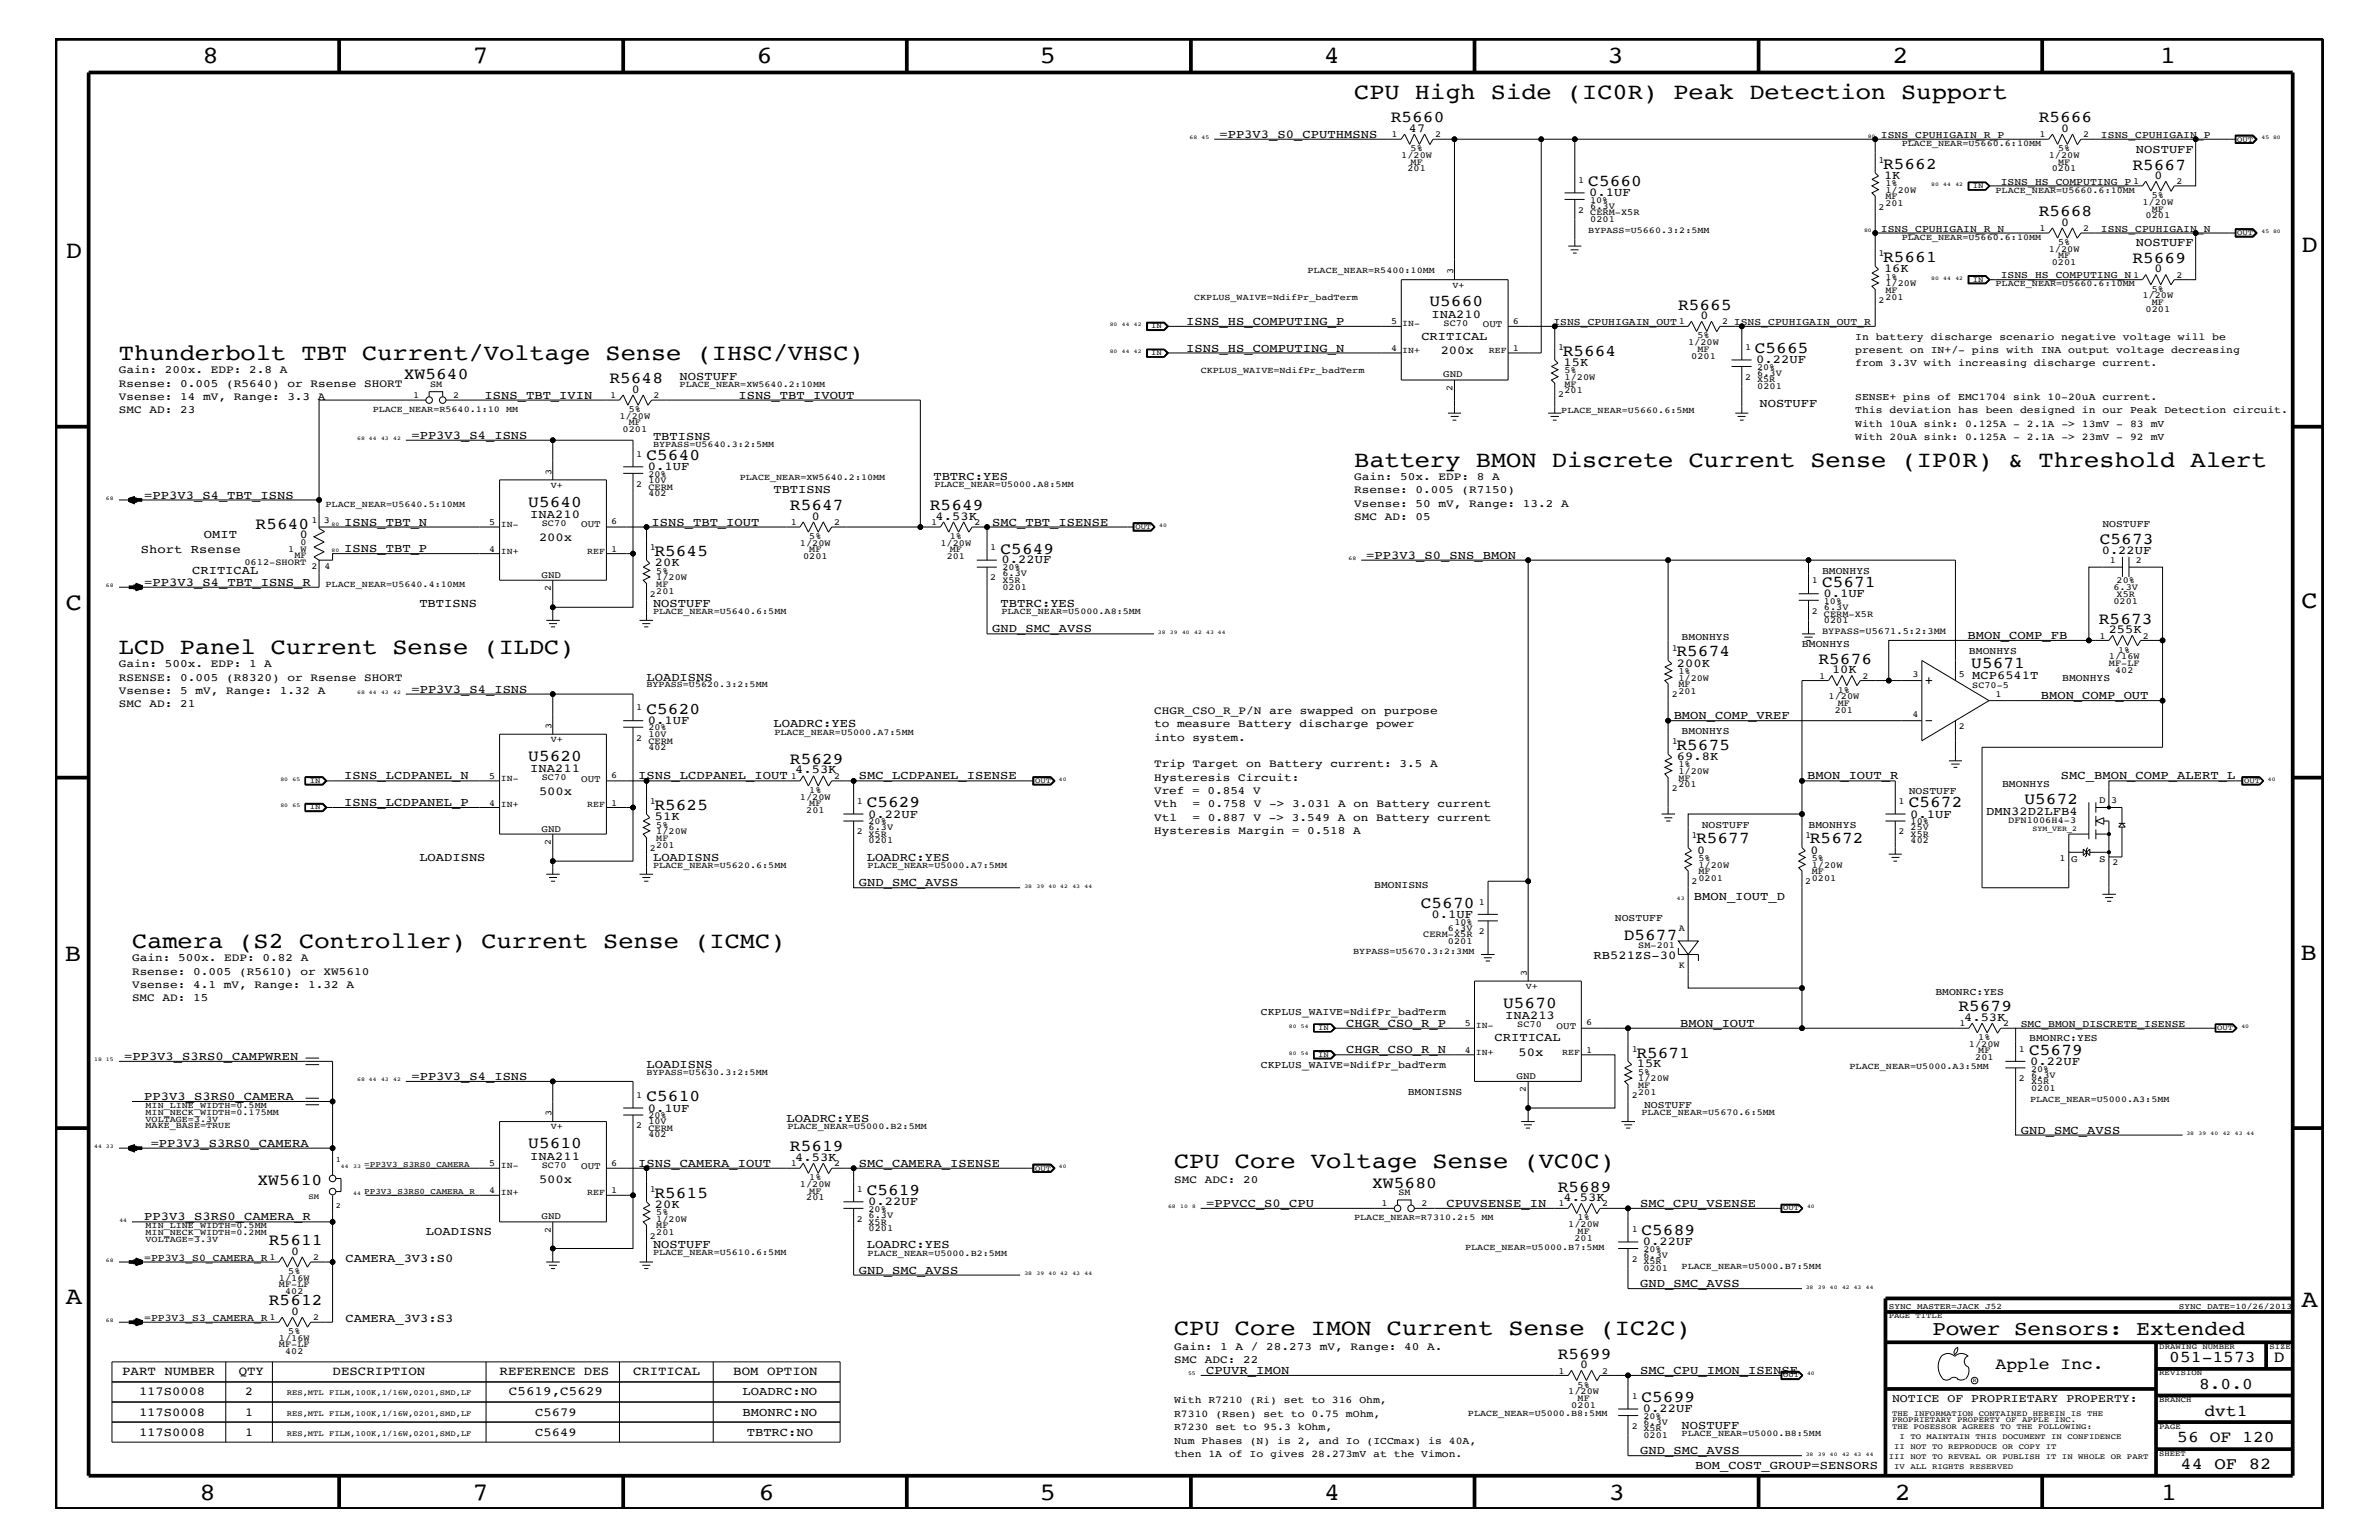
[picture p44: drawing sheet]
<svg xmlns="http://www.w3.org/2000/svg" width="432mm" height="279mm" viewBox="0 0 432 279" stroke-linecap="round" stroke-linejoin="round" font-family="sans-serif">
<defs><g id="words">
<g font-size="4.5">
<text x="36.7" y="11.5">8</text>
<text x="85.8" y="11.5">7</text>
<text x="137.3" y="11.5">6</text>
<text x="188.7" y="11.5">5</text>
<text x="240.3" y="11.5">4</text>
<text x="291.8" y="11.5">3</text>
<text x="343.5" y="11.5">2</text>
<text x="392" y="11.5">1</text>
<text x="11.9" y="46.8">D</text>
<text x="417.7" y="45.7">D</text>
<text x="11.9" y="110.6">C</text>
<text x="417.7" y="110.3">C</text>
<text x="11.8" y="174.3">B</text>
<text x="417.6" y="174.2">B</text>
<text x="11.9" y="236.7">A</text>
<text x="417.7" y="237.1">A</text>
<text x="36.2" y="272.1">8</text>
<text x="85.8" y="272.1">7</text>
<text x="137.7" y="272.1">6</text>
<text x="188.7" y="272.1">5</text>
<text x="240.4" y="272.1">4</text>
<text x="292" y="272.1">3</text>
<text x="343.9" y="272.1">2</text>
<text x="392.2" y="272.1">1</text>
</g>
<g font-size="4.1">
<text x="245.8" y="18">CPU High Side (IC0R) Peak Detection Support</text>
<text x="21.6" y="65.3">Thunderbolt TBT Current/Voltage Sense (IHSC/VHSC)</text>
<text x="245.8" y="84.7">Battery BMON Discrete Current Sense (IP0R) &amp; Threshold Alert</text>
<text x="21.6" y="118.6">LCD Panel Current Sense (ILDC)</text>
<text x="24" y="172">Camera (S2 Controller) Current Sense (ICMC)</text>
<text x="213.1" y="211.9">CPU Core Voltage Sense (VC0C)</text>
<text x="213.1" y="242.3">CPU Core IMON Current Sense (IC2C)</text>
</g>
<text font-size="3.7" x="350.7" y="242.3">Power Sensors: Extended</text>
<g font-size="3">
<text x="252.4" y="22.2">R5660</text>
<text x="370" y="22.2">R5666</text>
<text x="288.3" y="33.7">C5660</text>
<text x="341.8" y="30.6">R5662</text>
<text x="387.1" y="30.8">R5667</text>
<text x="370" y="39.2">R5668</text>
<text x="341.8" y="47.6">R5661</text>
<text x="387.1" y="47.7">R5669</text>
<text x="259.5" y="55.6">U5660</text>
<text x="304.6" y="56.2">R5665</text>
<text x="283.6" y="64.5">R5664</text>
<text x="318.5" y="64">C5665</text>
<text x="73.3" y="68.8">XW5640</text>
<text x="110.6" y="69.5">R5648</text>
<text x="117.3" y="83.5">C5640</text>
<text x="46.4" y="96">R5640</text>
<text x="95.9" y="92">U5640</text>
<text x="143.4" y="92.6">R5647</text>
<text x="168.8" y="92.6">R5649</text>
<text x="118.8" y="101">R5645</text>
<text x="181.6" y="100.4">C5649</text>
<text x="381.1" y="98.7">C5673</text>
<text x="330.7" y="106.5">C5671</text>
<text x="381" y="113.1">R5673</text>
<text x="304.3" y="119.1">R5674</text>
<text x="330.1" y="120.4">R5676</text>
<text x="357.8" y="121.3">U5671</text>
<text x="117.3" y="129.6">C5620</text>
<text x="304.3" y="136.1">R5675</text>
<text x="95.9" y="138">U5620</text>
<text x="143.4" y="138.6">R5629</text>
<text x="118.8" y="147">R5625</text>
<text x="157.3" y="146.5">C5629</text>
<text x="346.5" y="146.5">C5672</text>
<text x="367.5" y="145.9">U5672</text>
<text x="307.8" y="153">R5677</text>
<text x="328.5" y="153">R5672</text>
<text x="257.9" y="164.7">C5670</text>
<text x="294.7" y="170.6">D5677</text>
<text x="272.8" y="182.9">U5670</text>
<text x="355.5" y="183.5">R5679</text>
<text x="297" y="191.9">R5671</text>
<text x="368.3" y="191.4">C5679</text>
<text x="117.3" y="199.8">C5610</text>
<text x="95.9" y="208.3">U5610</text>
<text x="143.4" y="208.9">R5619</text>
<text x="46.7" y="215.1">XW5610</text>
<text x="249" y="215.5">XW5680</text>
<text x="118.8" y="217.3">R5615</text>
<text x="157.3" y="216.9">C5619</text>
<text x="282.7" y="216.2">R5689</text>
<text x="48.8" y="225.9">R5611</text>
<text x="297.9" y="224.1">C5689</text>
<text x="48.8" y="236.8">R5612</text>
<text x="282.7" y="246.5">R5699</text>
<text x="362.2" y="248.4">Apple Inc.</text>
<text x="393.7" y="247.1">051-1573</text>
<text x="399.2" y="252">8.0.0</text>
<text x="412.7" y="247.1">D</text>
<text x="297.9" y="254.4">C5699</text>
<text x="400.1" y="256.8">dvt1</text>
<text x="395.2" y="261.6">56 OF 120</text>
<text x="395.8" y="266.6">44 OF 82</text>
</g>
<g font-size="2.3">
<text x="22.2" y="249.5">PART NUMBER</text>
<text x="43.3" y="249.5">QTY</text>
<text x="60.4" y="249.5">DESCRIPTION</text>
<text x="90.7" y="249.5">REFERENCE DES</text>
<text x="114.9" y="249.5">CRITICAL</text>
<text x="133.1" y="249.5">BOM OPTION</text>
<text x="92.4" y="253.2">C5619,C5629</text>
</g>
<g font-size="2.2">
<text x="255.7" y="24">47</text>
<text x="374.1" y="24">0</text>
<text x="221.3" y="25">=PP3V3_S0_CPUTHMSNS</text>
<text x="387.7" y="27.7">NOSTUFF</text>
<text x="288.5" y="35.6">0.1UF</text>
<text x="342" y="32.5">1K</text>
<text x="391" y="32.5">0</text>
<text x="374.1" y="40.9">0</text>
<text x="387.7" y="44.6">NOSTUFF</text>
<text x="342" y="49.4">16K</text>
<text x="391" y="49.4">0</text>
<text x="215.3" y="59">ISNS_HS_COMPUTING_P</text>
<text x="259.8" y="57.7">INA210</text>
<text x="308.7" y="57.9">0</text>
<text x="215.3" y="63.9">ISNS_HS_COMPUTING_N</text>
<text x="258" y="61.7">CRITICAL</text>
<text x="261.5" y="64.3">200x</text>
<text x="318.8" y="65.9">0.22UF</text>
<text x="114.7" y="71.2">0</text>
<text x="123.4" y="68.9">NOSTUFF</text>
<text x="283.8" y="66.4">15K</text>
<text x="88" y="72.3">ISNS_TBT_IVIN</text>
<text x="134" y="72.3">ISNS_TBT_IVOUT</text>
<text x="319.4" y="73.8">NOSTUFF</text>
<text x="74.7" y="79.6">=PP3V3_S4_ISNS</text>
<text x="118.5" y="79.9">TBTISNS</text>
<text x="117.6" y="85.3">0.1UF</text>
<text x="140.4" y="89.5">TBTISNS</text>
<text x="169.4" y="87.1">TBTRC:YES</text>
<text x="26.2" y="90.5">=PP3V3_S4_TBT_ISNS</text>
<text x="62.5" y="95.4">ISNS_TBT_N</text>
<text x="96.2" y="94">INA210</text>
<text x="118.3" y="95.4">ISNS_TBT_IOUT</text>
<text x="147.4" y="94.3">0</text>
<text x="169.8" y="94.3">4.53K</text>
<text x="180.1" y="95.4">SMC_TBT_ISENSE</text>
<text x="25.6" y="100.4">Short Rsense</text>
<text x="37" y="97.6">OMIT</text>
<text x="54.4" y="97.6">0</text>
<text x="62.5" y="100.2">ISNS_TBT_P</text>
<text x="97.8" y="98.2">200x</text>
<text x="248" y="101.4">=PP3V3_S0_SNS_BMON</text>
<text x="381.5" y="100.4">0.22UF</text>
<text x="26.2" y="106.3">=PP3V3_S4_TBT_ISNS_R</text>
<text x="34.9" y="104.1">CRITICAL</text>
<text x="118.9" y="102.7">20K</text>
<text x="181.8" y="102.2">0.22UF</text>
<text x="76.1" y="110.2">TBTISNS</text>
<text x="118.5" y="110.2">NOSTUFF</text>
<text x="181.6" y="110.2">TBTRC:YES</text>
<text x="331" y="108.3">0.1UF</text>
<text x="180.1" y="114.8">GND_SMC_AVSS</text>
<text x="357.1" y="115.9">BMON_COMP_FB</text>
<text x="382.7" y="114.8">255K</text>
<text x="74.7" y="125.7">=PP3V3_S4_ISNS</text>
<text x="117.3" y="123.5">LOADISNS</text>
<text x="304.4" y="120.9">200K</text>
<text x="332.5" y="122.1">10K</text>
<text x="358" y="123.1">MCP6541T</text>
<text x="117.6" y="131.3">0.1UF</text>
<text x="140.4" y="131.9">LOADRC:YES</text>
<text x="303.8" y="130.5">BMON_COMP_VREF</text>
<text x="370.4" y="126.9">BMON_COMP_OUT</text>
<text x="304.4" y="137.9">69.8K</text>
<text x="62.5" y="141.4">ISNS_LCDPANEL_N</text>
<text x="96.2" y="140.1">INA211</text>
<text x="115.8" y="141.4">ISNS_LCDPANEL_IOUT</text>
<text x="144.3" y="140.3">4.53K</text>
<text x="155.9" y="141.4">SMC_LCDPANEL_ISENSE</text>
<text x="328" y="141.4">BMON_IOUT_R</text>
<text x="374.1" y="141.4">SMC_BMON_COMP_ALERT_L</text>
<text x="62.5" y="146.2">ISNS_LCDPANEL_P</text>
<text x="97.8" y="144.3">500x</text>
<text x="118.9" y="148.8">51K</text>
<text x="157.6" y="148.4">0.22UF</text>
<text x="346.7" y="148.4">0.1UF</text>
<text x="360.5" y="147.9">DMN32D2LFB4</text>
<text x="308" y="154.9">0</text>
<text x="328.6" y="154.9">0</text>
<text x="76.1" y="156.2">LOADISNS</text>
<text x="118.5" y="156.2">LOADISNS</text>
<text x="155.9" y="160.8">GND_SMC_AVSS</text>
<text x="157.3" y="156.2">LOADRC:YES</text>
<text x="259.8" y="166.5">0.1UF</text>
<text x="307.4" y="163.3">BMON_IOUT_D</text>
<text x="289.2" y="173.9">RB521ZS-30</text>
<text x="273.2" y="184.9">INA213</text>
<text x="356.5" y="185.2">4.53K</text>
<text x="244.3" y="191.1">CHGR_CSO_R_N</text>
<text x="244.3" y="186.3">CHGR_CSO_R_P</text>
<text x="271.3" y="188.9">CRITICAL</text>
<text x="275.6" y="191.6">50x</text>
<text x="305" y="186.3">BMON_IOUT</text>
<text x="22.5" y="192.3">=PP3V3_S3RS0_CAMPWREN</text>
<text x="74.7" y="195.9">=PP3V3_S4_ISNS</text>
<text x="117.3" y="193.7">LOADISNS</text>
<text x="297.1" y="193.7">15K</text>
<text x="368.5" y="193.2">0.22UF</text>
<text x="26.2" y="199.6">PP3V3_S3RS0_CAMERA</text>
<text x="117.6" y="201.7">0.1UF</text>
<text x="142.7" y="203.5">LOADRC:YES</text>
<text x="27.3" y="208.1">=PP3V3_S3RS0_CAMERA</text>
<text x="366.8" y="205.7">GND_SMC_AVSS</text>
<text x="96.2" y="210.4">INA211</text>
<text x="97.8" y="214.7">500x</text>
<text x="115.8" y="211.7">ISNS_CAMERA_IOUT</text>
<text x="144.3" y="210.7">4.53K</text>
<text x="155.9" y="211.7">SMC_CAMERA_ISENSE</text>
<text x="26.2" y="221.4">PP3V3_S3RS0_CAMERA_R</text>
<text x="118.9" y="219.1">20K</text>
<text x="157.6" y="218.6">0.22UF</text>
<text x="218.9" y="219">=PPVCC_S0_CPU</text>
<text x="262.6" y="219">CPUVSENSE_IN</text>
<text x="283.8" y="217.9">4.53K</text>
<text x="297.7" y="219">SMC_CPU_VSENSE</text>
<text x="52.9" y="227.6">0</text>
<text x="77.3" y="224.1">LOADISNS</text>
<text x="118.5" y="226.5">NOSTUFF</text>
<text x="157.3" y="226.5">LOADRC:YES</text>
<text x="298.2" y="225.9">0.22UF</text>
<text x="62.7" y="229">CAMERA_3V3:S0</text>
<text x="155.9" y="231.1">GND_SMC_AVSS</text>
<text x="297.7" y="233.5">GND_SMC_AVSS</text>
<text x="52.9" y="238.5">0</text>
<text x="62.7" y="239.9">CAMERA_3V3:S3</text>
<text x="218.9" y="249.3">CPUVR_IMON</text>
<text x="286.8" y="248.2">0</text>
<text x="297.7" y="249.3">SMC_CPU_IMON_ISENSE</text>
<text x="25.2" y="256.8">117S0008</text>
<text x="25.2" y="253.2">117S0008</text>
<text x="44.5" y="256.8">1</text>
<text x="44.5" y="253.2">2</text>
<text x="97.2" y="256.8">C5679</text>
<text x="134.8" y="256.8">BMONRC:NO</text>
<text x="134.8" y="253.2">LOADRC:NO</text>
<text x="298.2" y="256.2">0.22UF</text>
<text x="25.2" y="260.5">117S0008</text>
<text x="44.5" y="260.5">1</text>
<text x="97.2" y="260.5">C5649</text>
<text x="135.6" y="260.5">TBTRC:NO</text>
<text x="297.7" y="263.8">GND_SMC_AVSS</text>
<text x="305.2" y="259.3">NOSTUFF</text>
<text x="307.7" y="266.6">BOM_COST_GROUP=SENSORS</text>
</g>
<text font-size="2.1" x="343.4" y="254.4">NOTICE OF PROPRIETARY PROPERTY:</text>
<g font-size="2">
<text x="21.6" y="67.7">Gain: 200x. EDP: 2.8 A</text>
<text x="21.6" y="70.1">Rsense: 0.005 (R5640) or Rsense SHORT</text>
<text x="21.6" y="72.6">Vsense: 14 mV, Range: 3.3 A</text>
<text x="21.6" y="75">SMC AD: 23</text>
<text x="245.8" y="87.1">Gain: 50x. EDP: 8 A</text>
<text x="245.8" y="89.5">Rsense: 0.005 (R7150)</text>
<text x="245.8" y="92">Vsense: 50 mV, Range: 13.2 A</text>
<text x="245.8" y="94.3">SMC AD: 05</text>
<text x="21.6" y="125.9">Vsense: 5 mV, Range: 1.32 A</text>
<text x="21.6" y="123.5">RSENSE: 0.005 (R8320) or Rsense SHORT</text>
<text x="21.6" y="121">Gain: 500x. EDP: 1 A</text>
<text x="21.6" y="128.3">SMC AD: 21</text>
<text x="209.5" y="129.6">CHGR_CSO_R_P/N are swapped on purpose</text>
<text x="209.5" y="131.9">to measure Battery discharge power</text>
<text x="209.5" y="134.4">into system.</text>
<text x="209.5" y="141.7">Hysteresis Circuit:</text>
<text x="209.5" y="139.2">Trip Target on Battery current: 3.5 A</text>
<text x="209.5" y="144">Vref = 0.854 V</text>
<text x="209.5" y="149">Vtl</text>
<text x="209.5" y="146.5">Vth</text>
<text x="216.4" y="149">= 0.887 V -&gt; 3.549 A on Battery current</text>
<text x="216.4" y="146.5">= 0.758 V -&gt; 3.031 A on Battery current</text>
<text x="209.5" y="151.3">Hysteresis Margin = 0.518 A</text>
<text x="24" y="174.4">Gain: 500x. EDP: 0.82 A</text>
<text x="24" y="176.8">Rsense: 0.005 (R5610) or XW5610</text>
<text x="24" y="179.3">Vsense: 4.1 mV, Range: 1.32 A</text>
<text x="24" y="181.6">SMC AD: 15</text>
<text x="213.1" y="214.7">SMC ADC: 20</text>
<text x="213.1" y="245">Gain: 1 A / 28.273 mV, Range: 40 A.</text>
<text x="213.1" y="247.3">SMC ADC: 22</text>
</g>
<g font-size="1.9">
<text x="341.4" y="25">ISNS_CPUHIGAIN_R_P</text>
<text x="381.3" y="25">ISNS_CPUHIGAIN_P</text>
<text x="363.1" y="33.6">ISNS_HS_COMPUTING_P 1</text>
<text x="341.4" y="42">ISNS_CPUHIGAIN_R_N</text>
<text x="381.3" y="42">ISNS_CPUHIGAIN_N</text>
<text x="363.1" y="50.5">ISNS_HS_COMPUTING_N 1</text>
<text x="281.9" y="59">ISNS_CPUHIGAIN_OUT 1</text>
<text x="336.7" y="64">present on IN+/- pins with INA output voltage decreasing</text>
<text x="336.7" y="61.7">In battery discharge scenario negative voltage will be</text>
<text x="336.7" y="66.5">from 3.3V with increasing discharge current.</text>
<text x="336.7" y="77.4">With 10uA sink: 0.125A - 2.1A -&gt; 13mV - 83 mV</text>
<text x="336.7" y="75">This deviation has been designed in our Peak Detection circuit.</text>
<text x="336.7" y="72.6">SENSE+ pins of EMC1704 sink 10-20uA current.</text>
<text x="336.7" y="79.9">With 20uA sink: 0.125A - 2.1A -&gt; 23mV - 92 mV</text>
<text x="381.6" y="95.6">NOSTUFF</text>
<text x="330.7" y="104.1">BMONHYS</text>
<text x="305.2" y="116.2">BMONHYS</text>
<text x="327.1" y="117.4">BMONHYS</text>
<text x="357.4" y="118.6">BMONHYS</text>
<text x="374.3" y="123.5">BMONHYS</text>
<text x="305.2" y="133.2">BMONHYS</text>
<text x="363.4" y="142.9">BMONHYS</text>
<text x="346.5" y="144">NOSTUFF</text>
<text x="308.9" y="150.1">NOSTUFF</text>
<text x="328.3" y="150.1">BMONHYS</text>
<text x="249.4" y="161.1">BMONISNS</text>
<text x="293.1" y="167.1">NOSTUFF</text>
<text x="228.9" y="184.1">CKPLUS_WAIVE=NdifPr_badTerm</text>
<text x="351.3" y="180.5">BMONRC:YES</text>
<text x="366.8" y="186.3">SMC_BMON_DISCRETE_ISENSE</text>
<text x="368.3" y="188.9">BMONRC:YES</text>
<text x="228.9" y="193.7">CKPLUS_WAIVE=NdifPr_badTerm</text>
<text x="255.5" y="198.7">BMONISNS</text>
<text x="298.4" y="201">NOSTUFF</text>
<text x="26.2" y="228.7">=PP3V3_S0_CAMERA_R 1</text>
<text x="26.2" y="239.6">=PP3V3_S3_CAMERA_R 1</text>
<text x="213.1" y="254.6">With R7210 (Ri) set to 316 Ohm,</text>
<text x="213.1" y="257.1">R7310 (Rsen) set to 0.75 mOhm,</text>
<text x="213.1" y="259.5">R7230 set to 95.3 kOhm,</text>
<text x="213.1" y="261.9">Num Phases (N) is 2, and Io (ICCmax) is 40A,</text>
<text x="213.1" y="264.4">then 1A of Io gives 28.273mV at the Vimon.</text>
</g>
<g font-size="1.8">
<text x="269.2" y="59.4">OUT</text>
<text x="262" y="68.4">GND</text>
<text x="105.5" y="95.7">OUT</text>
<text x="98.3" y="104.8">GND</text>
<text x="105.5" y="141.8">OUT</text>
<text x="381" y="145.7">D</text>
<text x="98.3" y="150.9">GND</text>
<text x="375.9" y="156.3">G</text>
<text x="381" y="156.3">S</text>
<text x="282.5" y="186.6">OUT</text>
<text x="275.3" y="195.8">GND</text>
<text x="105.5" y="212.1">OUT</text>
<text x="98.3" y="221.2">GND</text>
</g>
<g font-size="1.7">
<text x="252.6" y="24.9">1</text>
<text x="254.3" y="28.6">1/20W</text>
<text x="256" y="27.5">5%</text>
<text x="256" y="29.9">MF</text>
<text x="260.5" y="24.9">2</text>
<text x="341" y="29.5">1</text>
<text x="370.2" y="24.9">1</text>
<text x="371.9" y="28.6">1/20W</text>
<text x="373.5" y="27.5">5%</text>
<text x="373.5" y="29.9">MF</text>
<text x="378.1" y="24.9">2</text>
<text x="255.5" y="31.1">201</text>
<text x="286.4" y="33.1">1</text>
<text x="342.2" y="35">1/20W</text>
<text x="342.2" y="33.7">1%</text>
<text x="372.4" y="31.1">0201</text>
<text x="390.6" y="35.9">5%</text>
<text x="395.1" y="33.4">2</text>
<text x="286.4" y="38.6">2 CERM-X5R</text>
<text x="288.6" y="40.3">0201</text>
<text x="288.6" y="37.9">6.3V</text>
<text x="288.6" y="36.8">10%</text>
<text x="341" y="38">2</text>
<text x="342.2" y="36.2">MF</text>
<text x="342.2" y="37.4">201</text>
<text x="370.2" y="41.9">1</text>
<text x="378.1" y="41.9">2</text>
<text x="388.9" y="37.2">1/20W</text>
<text x="389.4" y="39.6">0201</text>
<text x="390.6" y="38.4">MF</text>
<text x="341" y="46.5">1</text>
<text x="371.9" y="45.7">1/20W</text>
<text x="373.5" y="46.8">MF</text>
<text x="373.5" y="44.4">5%</text>
<text x="263.7" y="49.7" transform="rotate(-90 263.7 49.7)">3</text>
<text x="342.2" y="51.9">1/20W</text>
<text x="342.2" y="53.2">MF</text>
<text x="342.2" y="50.7">1%</text>
<text x="372.4" y="48">0201</text>
<text x="390.6" y="52.9">5%</text>
<text x="395.1" y="50.4">2</text>
<text x="252.5" y="58.9">5</text>
<text x="262" y="59.1">SC70</text>
<text x="274.6" y="58.7">6</text>
<text x="312.6" y="58.9">2 ISNS_CPUHIGAIN_OUT_R</text>
<text x="341" y="55">2</text>
<text x="342.2" y="54.4">201</text>
<text x="388.9" y="54.1">1/20W</text>
<text x="389.4" y="56.6">0201</text>
<text x="390.6" y="55.3">MF</text>
<text x="252.5" y="63.7">4</text>
<text x="274.6" y="63.7">1</text>
<text x="282.8" y="63.4">1</text>
<text x="306.4" y="62.6">1/20W</text>
<text x="307" y="65.1">0201</text>
<text x="308.1" y="61.4">5%</text>
<text x="308.1" y="63.9">MF</text>
<text x="316.7" y="63.4">1</text>
<text x="78.1" y="70.1">SM</text>
<text x="263.7" y="70.9" transform="rotate(-90 263.7 70.9)">2</text>
<text x="282.8" y="72">2</text>
<text x="284" y="71.3">201</text>
<text x="284" y="70.1">MF</text>
<text x="284" y="67.7">5%</text>
<text x="284" y="68.9">1/20W</text>
<text x="316.7" y="68.9">2</text>
<text x="318.9" y="70.6">0201</text>
<text x="318.9" y="67.1">20%</text>
<text x="318.9" y="68.2">6.3V</text>
<text x="318.9" y="69.4">X5R</text>
<text x="75" y="72.2">1</text>
<text x="82.3" y="72.2">2</text>
<text x="110.7" y="72.2">1</text>
<text x="112.4" y="76">1/20W</text>
<text x="114.1" y="77.2">MF</text>
<text x="114.1" y="74.7">5%</text>
<text x="118.6" y="72.2">2</text>
<text x="113" y="78.3">0201</text>
<text x="115.5" y="82.8">1</text>
<text x="100.1" y="86.1" transform="rotate(-90 100.1 86.1)">3</text>
<text x="115.5" y="88.3">2</text>
<text x="117.7" y="88.8">CERM</text>
<text x="117.7" y="86.5">20%</text>
<text x="117.7" y="87.6">10V</text>
<text x="56.6" y="94.9">1</text>
<text x="58.8" y="94.9">3</text>
<text x="88.8" y="95.2">5</text>
<text x="98.3" y="95.4">SC70</text>
<text x="110.9" y="95.1">6</text>
<text x="117.7" y="90">402</text>
<text x="143.5" y="95.2">1</text>
<text x="151.4" y="95.2">2</text>
<text x="169" y="95.2">1</text>
<text x="176.9" y="95.2">2</text>
<text x="52.3" y="100.1">1 W</text>
<text x="53.4" y="101.3">MF</text>
<text x="54.5" y="98.8">0</text>
<text x="88.8" y="100.1">4</text>
<text x="110.9" y="100.1">1</text>
<text x="117.9" y="99.9">1</text>
<text x="145.2" y="99">1/20W</text>
<text x="145.8" y="101.4">0201</text>
<text x="146.9" y="97.7">5%</text>
<text x="146.9" y="100.2">MF</text>
<text x="170.7" y="99">1/20W</text>
<text x="171.8" y="101.4">201</text>
<text x="172.4" y="97.7">1%</text>
<text x="172.4" y="100.2">MF</text>
<text x="179.7" y="99.9">1</text>
<text x="44.4" y="102.5">0612-SHORT</text>
<text x="56.6" y="103.2">2</text>
<text x="58.9" y="103.2">4</text>
<text x="100" y="107.2" transform="rotate(-90 100 107.2)">2</text>
<text x="119.1" y="105.3">1/20W</text>
<text x="119.1" y="104.1">5%</text>
<text x="119.1" y="107.7">201</text>
<text x="119.1" y="106.5">MF</text>
<text x="179.7" y="105.3">2</text>
<text x="181.9" y="107">0201</text>
<text x="181.9" y="103.5">20%</text>
<text x="181.9" y="104.6">6.3V</text>
<text x="181.9" y="105.8">X5R</text>
<text x="328.8" y="105.9">1</text>
<text x="382.9" y="102.2">1</text>
<text x="383.6" y="107.1">6.3V</text>
<text x="384.2" y="105.9">20%</text>
<text x="387.7" y="102.2">2</text>
<text x="117.9" y="108.3">2</text>
<text x="328.8" y="111.4">2</text>
<text x="331" y="110.6">6.3V</text>
<text x="331" y="113.1">0201</text>
<text x="331" y="111.9">CERM-X5R</text>
<text x="331" y="109.5">10%</text>
<text x="383.6" y="109.5">0201</text>
<text x="384.2" y="108.3">X5R</text>
<text x="303.4" y="118.1">1</text>
<text x="330.7" y="115">BYPASS=U5671.5:2:3MM</text>
<text x="381.1" y="115.9">1</text>
<text x="382.8" y="119.6">1/16W</text>
<text x="384.5" y="118.4">1%</text>
<text x="389" y="115.9">2</text>
<text x="304.6" y="125.9">201</text>
<text x="304.6" y="124.7">MF</text>
<text x="304.6" y="123.5">1/20W</text>
<text x="304.6" y="122.3">1%</text>
<text x="330.2" y="123.1">1</text>
<text x="333.6" y="125.7">1%</text>
<text x="338.1" y="123.1">2</text>
<text x="347.1" y="122.9">3</text>
<text x="355.5" y="122.9">5</text>
<text x="358" y="124.8">SC70-5</text>
<text x="382.8" y="120.8">MF-LF</text>
<text x="383.9" y="122">402</text>
<text x="115.5" y="128.9">1</text>
<text x="303.4" y="126.5">2</text>
<text x="331.9" y="126.9">1/20W</text>
<text x="333" y="129.3">201</text>
<text x="333.6" y="128">MF</text>
<text x="347.1" y="130.2">4</text>
<text x="362.2" y="126.5">1</text>
<text x="100.1" y="132.2" transform="rotate(-90 100.1 132.2)">3</text>
<text x="115.5" y="134.4">2</text>
<text x="117.7" y="134.9">CERM</text>
<text x="117.7" y="132.5">20%</text>
<text x="117.7" y="133.6">10V</text>
<text x="117.7" y="136.1">402</text>
<text x="303.4" y="135">1</text>
<text x="355.5" y="132.3">2</text>
<text x="88.8" y="141.3">5</text>
<text x="98.3" y="141.5">SC70</text>
<text x="110.9" y="141.2">6</text>
<text x="143.5" y="141.3">1</text>
<text x="146.9" y="143.9">1%</text>
<text x="151.4" y="141.3">2</text>
<text x="303.4" y="143.5">2</text>
<text x="304.6" y="142.9">201</text>
<text x="304.6" y="141.7">MF</text>
<text x="304.6" y="140.4">1/20W</text>
<text x="304.6" y="139.2">1%</text>
<text x="88.8" y="146.2">4</text>
<text x="110.9" y="146.2">1</text>
<text x="117.9" y="145.9">1</text>
<text x="145.2" y="145.1">1/20W</text>
<text x="146.3" y="147.5">201</text>
<text x="146.9" y="146.2">MF</text>
<text x="155.5" y="145.9">1</text>
<text x="157.6" y="149.5">20%</text>
<text x="344.6" y="145.9">1</text>
<text x="346.8" y="149.5">10%</text>
<text x="364.5" y="149.4">DFN1006H4-3</text>
<text x="383.2" y="145.7">3</text>
<text x="100" y="153.3" transform="rotate(-90 100 153.3)">2</text>
<text x="117.9" y="154.4">2</text>
<text x="119.1" y="150.1">5%</text>
<text x="119.1" y="153.8">201</text>
<text x="119.1" y="151.3">1/20W</text>
<text x="119.1" y="152.6">MF</text>
<text x="155.5" y="151.3">2</text>
<text x="157.6" y="151.8">X5R</text>
<text x="157.6" y="153">0201</text>
<text x="157.6" y="150.7">6.3V</text>
<text x="307" y="152">1</text>
<text x="327.7" y="152">1</text>
<text x="344.6" y="151.3">2</text>
<text x="346.8" y="153">402</text>
<text x="346.8" y="150.7">25V</text>
<text x="346.8" y="151.8">X5R</text>
<text x="307" y="160.5">2</text>
<text x="308.3" y="159.9">0201</text>
<text x="308.3" y="158.6">MF</text>
<text x="308.3" y="156.2">5%</text>
<text x="308.3" y="157.4">1/20W</text>
<text x="327.7" y="160.5">2</text>
<text x="328.8" y="159.9">0201</text>
<text x="328.8" y="158.6">MF</text>
<text x="328.8" y="156.2">5%</text>
<text x="328.8" y="157.4">1/20W</text>
<text x="373.8" y="156.2">1</text>
<text x="383.5" y="156.9">2</text>
<text x="264" y="167.8">10%</text>
<text x="268.4" y="164.1">1</text>
<text x="258.3" y="170">CERM-X5R</text>
<text x="262.8" y="171.2">0201</text>
<text x="262.8" y="168.9">6.3V</text>
<text x="268.4" y="169.5">2</text>
<text x="297.3" y="172">SM-201</text>
<text x="304.7" y="168.9">A</text>
<text x="277.1" y="177.1" transform="rotate(-90 277.1 177.1)">3</text>
<text x="304.7" y="175.6">K</text>
<text x="265.9" y="186.1">5</text>
<text x="265.9" y="191">4</text>
<text x="275.4" y="186.4">SC70</text>
<text x="287.9" y="186">6</text>
<text x="287.9" y="191">1</text>
<text x="296.2" y="190.8">1</text>
<text x="355.7" y="186.1">1</text>
<text x="357.4" y="189.9">1/20W</text>
<text x="359.1" y="188.7">1%</text>
<text x="359.1" y="191.1">MF</text>
<text x="363.6" y="186.1">2</text>
<text x="366.4" y="190.8">1</text>
<text x="297.3" y="197.4">MF</text>
<text x="297.3" y="196.2">1/20W</text>
<text x="297.3" y="195">5%</text>
<text x="358.5" y="192.3">201</text>
<text x="366.4" y="196.2">2</text>
<text x="368.6" y="197.9">0201</text>
<text x="368.6" y="194.4">20%</text>
<text x="368.6" y="195.5">6.3V</text>
<text x="368.6" y="196.7">X5R</text>
<text x="100.1" y="202.6" transform="rotate(-90 100.1 202.6)">3</text>
<text x="115.5" y="199.2">1</text>
<text x="117.7" y="204">10V</text>
<text x="117.7" y="202.9">20%</text>
<text x="276.9" y="198.1" transform="rotate(-90 276.9 198.1)">2</text>
<text x="296.2" y="199.2">2</text>
<text x="297.3" y="198.7">201</text>
<text x="115.5" y="204.7">2</text>
<text x="117.7" y="206.4">402</text>
<text x="117.7" y="205.2">CERM</text>
<text x="88.8" y="211.6">5</text>
<text x="98.3" y="211.9">SC70</text>
<text x="110.9" y="211.5">6</text>
<text x="143.5" y="211.6">1</text>
<text x="145.2" y="215.3">1/20W</text>
<text x="146.9" y="214.2">1%</text>
<text x="151.4" y="211.6">2</text>
<text x="88.8" y="216.4">4</text>
<text x="110.9" y="216.4">1</text>
<text x="117.9" y="216.2">1</text>
<text x="119.1" y="220.4">5%</text>
<text x="119.1" y="221.7">1/20W</text>
<text x="146.3" y="217.8">201</text>
<text x="146.9" y="216.6">MF</text>
<text x="155.5" y="216.2">1</text>
<text x="155.5" y="221.7">2</text>
<text x="157.6" y="219.8">20%</text>
<text x="157.6" y="220.9">6.3V</text>
<text x="250.7" y="218.9">1</text>
<text x="253.8" y="216.9">SM</text>
<text x="258" y="218.9">2</text>
<text x="282.9" y="218.9">1</text>
<text x="286.3" y="221.4">1%</text>
<text x="290.8" y="218.9">2</text>
<text x="100" y="223.6" transform="rotate(-90 100 223.6)">2</text>
<text x="117.9" y="224.7">2</text>
<text x="119.1" y="224.1">201</text>
<text x="119.1" y="222.9">MF</text>
<text x="157.6" y="222.2">X5R</text>
<text x="157.6" y="223.4">0201</text>
<text x="284.6" y="222.6">1/20W</text>
<text x="285.8" y="225.1">201</text>
<text x="286.3" y="223.9">MF</text>
<text x="296.2" y="223.5">1</text>
<text x="298.3" y="227.1">20%</text>
<text x="50.6" y="233.5">MF-LF</text>
<text x="50.6" y="232.4">1/16W</text>
<text x="52.3" y="231.1">5%</text>
<text x="56.8" y="228.5">2</text>
<text x="296.2" y="229">2</text>
<text x="298.3" y="229.4">X5R</text>
<text x="298.3" y="228.2">6.3V</text>
<text x="298.3" y="230.7">0201</text>
<text x="51.8" y="234.7">402</text>
<text x="56.8" y="239.5">2</text>
<text x="50.6" y="244.5">MF-LF</text>
<text x="50.6" y="243.3">1/16W</text>
<text x="51.8" y="245.6">402</text>
<text x="52.3" y="242">5%</text>
<text x="282.9" y="249.2">1</text>
<text x="286.3" y="251.7">5%</text>
<text x="290.8" y="249.2">2</text>
<text x="284.6" y="252.9">1/20W</text>
<text x="285.2" y="255.4">0201</text>
<text x="286.3" y="254.2">MF</text>
<text x="296.2" y="253.8">1</text>
<text x="298.3" y="257.4">20%</text>
<text x="296.2" y="259.3">2</text>
<text x="298.3" y="261">0201</text>
<text x="298.3" y="258.5">6.3V</text>
<text x="298.3" y="259.7">X5R</text>
</g>
<g font-size="1.6">
<text x="345.2" y="26.5">PLACE_NEAR=U5660.6:10MM</text>
<text x="362.2" y="35">PLACE_NEAR=U5660.6:10MM</text>
<text x="288.3" y="42.3">BYPASS=U5660.3:2:5MM</text>
<text x="345.2" y="43.5">PLACE_NEAR=U5660.6:10MM</text>
<text x="237.3" y="49.6">PLACE_NEAR=R5400:10MM</text>
<text x="263.7" y="52.2">V+</text>
<text x="362.2" y="51.9">PLACE_NEAR=U5660.6:10MM</text>
<text x="216.7" y="54.4">CKPLUS_WAIVE=NdifPr_badTerm</text>
<text x="254.5" y="59.2">IN-</text>
<text x="254.5" y="64">IN+</text>
<text x="270.3" y="64">REF</text>
<text x="123.4" y="70.1">PLACE_NEAR=XW5640.2:10MM</text>
<text x="217.9" y="67.7">CKPLUS_WAIVE=NdifPr_badTerm</text>
<text x="67.6" y="74.7">PLACE_NEAR=R5640.1:10 MM</text>
<text x="283.4" y="75">PLACE_NEAR=U5660.6:5MM</text>
<text x="118.5" y="81.1">BYPASS=U5640.3:2:5MM</text>
<text x="100" y="88.6">V+</text>
<text x="134.3" y="87.1">PLACE_NEAR=XW5640.2:10MM</text>
<text x="169.6" y="88.4">PLACE_NEAR=U5000.A8:5MM</text>
<text x="59.1" y="92">PLACE_NEAR=U5640.5:10MM</text>
<text x="90.9" y="95.6">IN-</text>
<text x="90.9" y="100.4">IN+</text>
<text x="106.6" y="100.4">REF</text>
<text x="59.1" y="106.5">PLACE_NEAR=U5640.4:10MM</text>
<text x="118.5" y="111.4">PLACE_NEAR=U5640.6:5MM</text>
<text x="181.8" y="111.4">PLACE_NEAR=U5000.A8:5MM</text>
<text x="117.3" y="124.7">BYPASS=U5620.3:2:5MM</text>
<text x="100" y="134.6">V+</text>
<text x="140.5" y="133.3">PLACE_NEAR=U5000.A7:5MM</text>
<text x="90.9" y="141.7">IN-</text>
<text x="90.9" y="146.5">IN+</text>
<text x="106.6" y="146.5">REF</text>
<text x="118.5" y="157.4">PLACE_NEAR=U5620.6:5MM</text>
<text x="157.5" y="157.5">PLACE_NEAR=U5000.A7:5MM</text>
<text x="245.6" y="173.2">BYPASS=U5670.3:2:3MM</text>
<text x="276.9" y="179.5">V+</text>
<text x="267.9" y="191.4">IN+</text>
<text x="267.9" y="186.5">IN-</text>
<text x="283.5" y="191.4">REF</text>
<text x="117.3" y="195">BYPASS=U5630.3:2:5MM</text>
<text x="335.7" y="193.9">PLACE_NEAR=U5000.A3:5MM</text>
<text x="26.4" y="203.5">VOLTAGE=3.3V</text>
<text x="26.4" y="202.3">MIN_NECK_WIDTH=0.175MM</text>
<text x="26.4" y="201">MIN_LINE_WIDTH=0.5MM</text>
<text x="297.9" y="202.3">PLACE_NEAR=U5670.6:5MM</text>
<text x="368.5" y="200">PLACE_NEAR=U5000.A3:5MM</text>
<text x="26.4" y="204.7">MAKE_BASE=TRUE</text>
<text x="100" y="204.9">V+</text>
<text x="142.9" y="204.8">PLACE_NEAR=U5000.B2:5MM</text>
<text x="90.9" y="211.9">IN-</text>
<text x="90.9" y="216.9">IN+</text>
<text x="106.6" y="216.9">REF</text>
<text x="245.8" y="221.4">PLACE_NEAR=R7310.2:5 MM</text>
<text x="26.4" y="225.3">VOLTAGE=3.3V</text>
<text x="26.4" y="222.9">MIN_LINE_WIDTH=0.5MM</text>
<text x="26.4" y="224.1">MIN_NECK_WIDTH=0.2MM</text>
<text x="118.5" y="227.7">PLACE_NEAR=U5610.6:5MM</text>
<text x="157.5" y="227.9">PLACE_NEAR=U5000.B2:5MM</text>
<text x="265.9" y="226.8">PLACE_NEAR=U5000.B7:5MM</text>
<text x="305.2" y="230.2">PLACE_NEAR=U5000.B7:5MM</text>
<text x="266.4" y="256.8">PLACE_NEAR=U5000.B8:5MM</text>
<text x="305.2" y="260.5">PLACE_NEAR=U5000.B8:5MM</text>
</g>
<g font-size="1.5">
<text x="66.1" y="211.7">=PP3V3_S3RS0_CAMERA</text>
<text x="66.1" y="216.6">PP3V3_S3RS0_CAMERA_R</text>
<text x="342.8" y="237.4">SYNC_MASTER=JACK_J52</text>
<text x="395.5" y="237.4">SYNC_DATE=10/26/2013</text>
</g>
<g font-size="1.4">
<text x="406.1" y="25.7">OUT</text>
<text x="358.1" y="34.1">IN</text>
<text x="406.1" y="42.6">OUT</text>
<text x="358.1" y="51.1">IN</text>
<text x="209" y="59.5">IN</text>
<text x="209" y="64.5">IN</text>
<text x="206.1" y="96">OUT</text>
<text x="56.2" y="142">IN</text>
<text x="187.9" y="142">OUT</text>
<text x="407.3" y="142">OUT</text>
<text x="56.2" y="146.8">IN</text>
<text x="368.9" y="150.7">SYM_VER_2</text>
<text x="239.3" y="186.9">IN</text>
<text x="239.3" y="191.7">IN</text>
<text x="402.4" y="186.9">OUT</text>
<text x="61" y="210.8">1</text>
<text x="187.9" y="212.4">OUT</text>
<text x="56" y="217.5">SM</text>
<text x="61" y="219.2">2</text>
<text x="323.7" y="219.6">OUT</text>
<text x="342.8" y="239.2">PAGE TITLE</text>
<text x="391.9" y="244.7">DRAWING NUMBER</text>
<text x="411.9" y="244.7">SIZE</text>
<text x="323.7" y="249.9">OUT</text>
<text x="391.9" y="249.5">REVISION</text>
<text x="52.1" y="256.8">RES,MTL FILM,100K,1/16W,0201,SMD,LF</text>
<text x="52.1" y="253.2">RES,MTL FILM,100K,1/16W,0201,SMD,LF</text>
<text x="343.4" y="256.8">THE INFORMATION CONTAINED HEREIN IS THE</text>
<text x="391.9" y="254.4">BRANCH</text>
<text x="52.1" y="260.5">RES,MTL FILM,100K,1/16W,0201,SMD,LF</text>
<text x="343.4" y="258">PROPRIETARY PROPERTY OF APPLE INC.</text>
<text x="343.4" y="259.3">THE POSESSOR AGREES TO THE FOLLOWING:</text>
<text x="343.8" y="262.9">II NOT TO REPRODUCE OR COPY IT</text>
<text x="344.8" y="261.1">I TO MAINTAIN THIS DOCUMENT IN CONFIDENCE</text>
<text x="391.9" y="259.3">PAGE</text>
<text x="342.8" y="264.7">III NOT TO REVEAL OR PUBLISH IT IN WHOLE OR PART</text>
<text x="343.8" y="266.6">IV ALL RIGHTS RESERVED</text>
<text x="391.9" y="264.1">SHEET</text>
</g>
<g font-size="1">
<text x="215.9" y="25.3">68</text>
<text x="218.1" y="25.3">45</text>
<text x="339" y="25">80</text>
<text x="410.5" y="25.3">45 80</text>
<text x="350.5" y="33.7">80</text>
<text x="352.7" y="33.7">44</text>
<text x="354.9" y="33.7">42</text>
<text x="338.3" y="42">80</text>
<text x="410.5" y="42.3">45 80</text>
<text x="350.5" y="50.7">80</text>
<text x="352.7" y="50.7">44</text>
<text x="354.9" y="50.7">42</text>
<text x="201.4" y="59.2">80</text>
<text x="203.6" y="59.2">44</text>
<text x="205.8" y="59.2">42</text>
<text x="201.4" y="64">80</text>
<text x="203.6" y="64">44</text>
<text x="205.8" y="64">42</text>
<text x="64.9" y="79.9">68 44</text>
<text x="69.2" y="79.9">43</text>
<text x="71.4" y="79.9">42</text>
<text x="19.2" y="90.7">68</text>
<text x="60.2" y="95.4">80</text>
<text x="210.4" y="95.6">40</text>
<text x="60.2" y="100.2">80</text>
<text x="244.8" y="101.6">68</text>
<text x="19.2" y="106.5">68</text>
<text x="210.1" y="115">38</text>
<text x="212.3" y="115">39</text>
<text x="214.5" y="115">40</text>
<text x="216.7" y="115">42</text>
<text x="218.9" y="115">43 44</text>
<text x="64.9" y="125.9">68 44</text>
<text x="69.2" y="125.9">43</text>
<text x="71.4" y="125.9">42</text>
<text x="50.9" y="141.7">80</text>
<text x="53.1" y="141.7">65</text>
<text x="192.2" y="141.7">40</text>
<text x="411.6" y="141.7">40</text>
<text x="50.9" y="146.5">80</text>
<text x="53.1" y="146.5">65</text>
<text x="185.9" y="161.1">38</text>
<text x="188.1" y="161.1">39</text>
<text x="190.3" y="161.1">40 42</text>
<text x="194.6" y="161.1">43</text>
<text x="196.8" y="161.1">44</text>
<text x="304.4" y="163.3">43</text>
<text x="233.9" y="186.5">80</text>
<text x="233.9" y="191.4">80</text>
<text x="236.1" y="186.5">54</text>
<text x="236.1" y="191.4">54</text>
<text x="406.8" y="186.5">40</text>
<text x="17.1" y="192.6">18 15</text>
<text x="64.9" y="196.2">68 44</text>
<text x="69.2" y="196.2">43</text>
<text x="71.4" y="196.2">42</text>
<text x="17.1" y="208.3">44 33</text>
<text x="396.8" y="205.9">38</text>
<text x="399" y="205.9">39</text>
<text x="401.2" y="205.9">40</text>
<text x="403.4" y="205.9">42</text>
<text x="405.6" y="205.9">43 44</text>
<text x="61.9" y="211.9">44</text>
<text x="64.1" y="211.9">33</text>
<text x="192.2" y="211.9">40</text>
<text x="21.7" y="221.7">44</text>
<text x="64.1" y="216.9">44</text>
<text x="212" y="219.2">68</text>
<text x="214.2" y="219.2">10</text>
<text x="216.4" y="219.2">8</text>
<text x="328" y="219.2">40</text>
<text x="19.2" y="229">68</text>
<text x="185.9" y="231.3">38</text>
<text x="188.1" y="231.3">39</text>
<text x="190.3" y="231.3">40 42</text>
<text x="194.6" y="231.3">43</text>
<text x="196.9" y="231.3">44</text>
<text x="327.7" y="233.8">38</text>
<text x="329.9" y="233.8">39</text>
<text x="332.1" y="233.8">40</text>
<text x="334.3" y="233.8">42 43</text>
<text x="338.7" y="233.8">44</text>
<text x="19.2" y="239.9">68</text>
<text x="215.6" y="249.5">55</text>
<text x="328" y="249.5">40</text>
<text x="358.1" y="250.7">R</text>
<text x="327.7" y="264.1">38</text>
<text x="329.9" y="264.1">39</text>
<text x="332.1" y="264.1">40</text>
<text x="334.3" y="264.1">42 43</text>
<text x="338.7" y="264.1">44</text>
</g>
</g></defs>
<g fill="none" stroke="#000" stroke-width=".18">
<path d="M220.4 25.3h33.9l.6-1 1 1.9 .8-1.9 .9 1.9 1-1.9 .9 1.9M259.5 26.3l.6-1h3.9v25.4M264 25.3h15.7M284 36.2h3.6M284 35h3.6M285.8 25.3h54.6v6.1l.6 .5-1.2 .6 1.2 .6-1.2 .6 1.2 .7-1.2 .6 .6 .6v6.7M285.8 35v-9.7h-6.1v38.7h-6M285.8 36.2v8.4M340.4 25.3h31.5l.6-1 1 1.9 .8-1.9 .9 1.9 1-1.9 .8 1.9M357.3 33v1.5M357.3 33.1h3.1l.6 .6M357.4 33.1v1.3"/>
<path d="M360.3 33.1l.7 .6M360.4 33h-3.2v1.5h3.2M360.4 33l.8 .7-.8 .8M360.4 33l.7 .7-.7 .8M361 33.7h27.9l.6-.8 .9 1.8 .9-1.8 .9 1.8 .9-1.8 .9 1.8M361 33.7l-.7 .7M361 33.7l-.6 .7h-3.1M398.5 25.3h-20.8l-.7 1M405.7 24.5h3.2l.8 .8-.8 .7h-3.2zM405.7 24.6h3.2l.7 .7-.7 .7M405.8 25.3h-7.3v8.4h-3.9l-.6 1M405.8 24.7h3.1l.6 .6-.6 .6h-3.1z"/>
<path d="M408.9 24.7l.5 .6-.5 .6h-3.1M208.1 58.4h3.2l.8 .8-.8 .8h-3.2zM208.1 59.9h3.2M208.1 58.5h3.2M208.2 58.5v1.4M208.3 58.6h2.9l.6 .6-.6 .6h-2.9zM211.3 58.5l.6 .7-.6 .7M211.3 58.5l.7 .7-.7 .7M211.8 59.2h42.5M254.3 50.7h19.4v18.2h-19.4zM273.7 59.2h32.7l.6-.9 .9 1.8 1-1.8 .9 1.8 .8-1.8 1 1.8M282.2 59.2v6.1l.6 .6-1.2 .6 1.2 .6-1.2 .6 1.2 .7-1.2 .5 .6 .6v5.5"/>
<path d="M284.6 44.6h2.4M285.1 45.3h1.4M285.5 45.9h.7M357.2 50h3.2l.8 .7-.8 .8h-3.2zM357.4 50.2h2.9l.7 .5-.7 .6h-2.9zM360.4 50.1h-3.1v1.3h3.1M360.4 50.1l.7 .6-.7 .7M360.4 50.1l.6 .6M361 50.7l-.6 .7M398.5 42.3h-20.8l-.7 .9-.8-1.9-1 1.9-.9-1.9-.8 1.9-1-1.9-.6 1h-31.5v6l.6 .6-1.2 .7 1.2 .6-1.2 .5 1.2 .6-1.2 .6 .6 .6v6.7h-24.3M405.7 41.5h3.2l.8 .8-.8 .7h-3.2zM405.8 42.3h-7.3v8.4h-3.9l-.6 1-.9-1.9-.9 1.9-.9-1.9-.9 1.9-.9-1.9-.6 .9h-27.9"/>
<path d="M405.8 41.6h3.1l.6 .7-.6 .6h-3.1zM405.8 41.7h3.1l.5 .6-.5 .6M408.9 41.5l.7 .8-.7 .7h-3.2M73.7 79.9h26.6v7.2M77.3 72.6h-19.4v23.3l1 .6M77.9 72v-.9h2.4v.9M80.9 72.6h31.5l.7-.9 .9 1.8 .9-1.8 .9 1.8 1-1.8 .8 1.8 .7-.9h48.7v23M100.3 79.9h14.6v4.8M208.2 63.4h3.1l.6 .6-.6 .7h-3.1zM208.3 63.4v1.3M211.2 63.4l.6 .6M211.3 63.4h-3.2v1.4h3.2"/>
<path d="M211.3 63.4l.8 .6-.8 .8M211.3 63.4l.7 .6-.7 .8M211.8 64l-.6 .7M211.8 64h42.5M262.8 75h2.4M263.3 75.6h1.5M263.7 76.2h.6M264 68.9v6.1M281 75h2.4M281.4 75.6h1.6M281.9 76.2h.6M311.6 60.2l.6-1h3.9v6.1"/>
<path d="M314.3 66.5h3.6M314.3 65.3h3.6M315 75h2.3M315.4 75.6h1.4M315.8 76.2h.7M316.1 66.5v8.5M21.6 90.7h36.3M57.9 95.6h32.8M58.8 96.5l-1.8 .9 1.8 .9-1.8 1 1.8 .8-1.8 .9 .9 .6M90.7 87.1h19.4v18.2h-19.4zM110.1 95.6h7.2M113.1 85.9h3.7"/>
<path d="M113.1 84.7h3.7M114.9 85.9v24.3h-14.6M179.2 95.6h-2.8l-.5 .9-1-1.8-.9 1.8-.9-1.8-.9 1.8-.9-1.8-.6 .9h-19.7l-.6 .9-1-1.8-.9 1.8-.8-1.8-1 1.8-.9-1.8-.6 .9h-27.9v6l.6 .6-1.1 .7 1.1 .6-1.1 .6 1.1 .6-1.1 .6 .5 .6v6.7M205.7 94.9h3.3l.6 .7-.6 .8h-3.3zM205.7 96.2h3.2M205.7 94.9v1.4h3.2l.7-.7M205.7 94.9h3.2l.7 .7-.7 .6M205.8 95.6h-26.6v6M205.8 96.2v-1.2h3.1l.6 .6-.6 .6M208.9 94.9l.7 .7M90.7 100.4h-30.3v1.2h-2.5v4.9h-36.3M99.1 112.6h2.5"/>
<path d="M99.7 113.1h1.4M100 113.7h.8M100.3 105.3v7.3M110.1 100.4h4.8M116.1 112.6h2.4M116.6 113.1h1.4M116.9 113.7h.8M177.3 102.9h3.6M177.3 101.6h3.6M179.2 102.9v12.1h30.3M247.1 101.6h55.7M277.4 101.6v76.4"/>
<path d="M326.5 108.9h3.6M326.5 107.7h3.6M327.1 115h2.3M327.5 115.6h1.5M327.9 116.2h.7M328.3 101.6h-25.5v18.2l.6 .6-1.2 .6 1.2 .7-1.2 .6 1.2 .6-1.2 .6 .6 .6v12.7l.6 .6-1.2 .6 1.2 .6-1.2 .6 1.2 .6-1.2 .6 .6 .7v6.6M328.3 107.7v-6.1h26.6v21.9M328.3 108.9v6.1M348.8 119.8l12.2 7.3-12.2 7.3zM385.2 102.9h-6.1v13.3M385.2 101v3.7M386.4 102.9h6.1v13.3h-4l-.6 1"/>
<path d="M386.4 101v3.7M387.9 117.1l-.9-1.8-.8 1.8-1-1.8-.9 1.8-.8-1.8-.7 .9h-40v7.3M392.5 116.2v10.9M73.7 125.9h26.6v7.3M90.7 133.2h19.4v18.1h-19.4zM100.3 125.9h14.6v4.9M113.1 130.8h3.7M113.1 131.9h3.7M114.9 131.9v14.6M302.8 130.8h46M348.8 123.5h-11.1l-.6 .9-1-1.9-.9 1.9-.9-1.9-.9 1.9-.9-1.9-.6 1h-4.8v24.2M349.5 123.5h1.2"/>
<path d="M349.5 130.8h1.2M350.1 122.9v1.2M353.7 138h2.4M354.2 138.6h1.5M354.6 139.2h.7M354.9 130.8v7.2M361 127.1h31.5v8.5h-32.8v25.5h15.8v-9.8h3.6M55.4 145.7h3.2l.8 .8-.8 .8h-3.2zM55.4 140.9h3.2l.8 .8-.8 .7h-3.2zM55.4 147.2h3.2M55.4 145.8h3.2M55.4 142.4h3.2"/>
<path d="M55.4 141h3.2M55.5 141v1.4M55.5 145.8v1.4M55.5 145.9h3l.6 .6M55.5 141.1h3l.6 .6M58.6 145.8l.6 .7-.6 .7M58.6 145.8l.7 .7-.7 .7M58.6 141l.6 .7-.6 .7M58.6 141l.7 .7-.7 .7M59.1 146.5l-.6 .6h-3M59.1 146.5h31.6M59.1 141.7l-.6 .6h-3"/>
<path d="M59.1 141.7h31.6M99.1 158.6h2.5M99.7 159.2h1.4M100 159.9h.8M100.3 151.3v7.3M110.1 146.5h4.8v9.7h-14.6M110.1 141.7h35.1l.6-1 .9 1.9 1-1.9 .8 1.9 .9-1.9 1 1.9 .6-.9h3.9M116.1 158.6h2.4M116.6 159.2h1.4M116.9 159.9h.8M117.3 141.7v6l.6 .7-1.1 .6 1.1 .5-1.1 .6 1.1 .6-1.1 .6 .5 .7v6.6M153.1 149h3.6"/>
<path d="M153.1 147.7h3.6M154.9 149v12.1h30.3M187.5 140.9h3.3l.7 .8-.7 .7h-3.3zM187.6 141.7h-32.7v6M187.6 141v1.4M187.6 141.1h3.1l.6 .6-.6 .6h-3.1M190.7 141h-3.2v1.4h3.2M190.7 141l.7 .7-.7 .7M190.7 141l.6 .7-.6 .7M277.4 159.9h-7.3v6M301.6 147.7h2.4M302.1 148.4h1.4"/>
<path d="M302.4 149h.8M327.1 141.7h16.9v6M342.2 149h3.7M342.2 147.7h3.7M342.8 155h2.4M343.3 155.6h1.5M343.7 156.2h.6M344 149v6M375.6 154.5l-.1 .1h2.6M378.1 154v1.2l1.2-1.2v1.2zM379 153.8l-.3 .2v1.2l-.2 .3M379.1 145.6v6.7"/>
<path d="M379.3 154.6h3.5M380.4 146.5h4.7v2.9M380.4 151.3h2.4M380.4 145.6v1.8M380.4 148v1.9M380.4 150.5v1.8M380.4 149l1.4-.6v1.1zM381.8 149h1v13.2M384.6 149.4h1.1M385.1 150.1v5.4h-2.3l.1-.1M385.1 149.4l.6 .7h-1.1zM406.9 140.9h3.2l.8 .8-.8 .7h-3.2z"/>
<path d="M407 141h3.1l.7 .7-.7 .7h-3.1zM407.1 141.7h-24.3v4.8M407.1 141.1h3l.6 .6-.6 .6h-3zM267.6 178h19.4v18.2h-19.4zM268.2 167.1h3.7M268.2 165.9h3.7M268.8 173.2h2.5M269.3 173.8h1.5M269.7 174.4h.7M270.1 167.1v6.1M304.6 170.7h3.7l-1.9 2.5zM304.6 172v1.2h3.7v1.2"/>
<path d="M306.4 170.7v-12.7l-.6-.6 1.2-.6-1.2-.6 1.2-.6-1.2-.6 1.2-.6-.6-.6v-6.1h20.7v6.1l.6 .6-1.2 .6 1.2 .6-1.2 .6 1.2 .6-1.2 .6 .6 .6v21.3h-20.7v-6.1M327.1 179.3v7.2M381.6 162.2h2.4M382.1 162.8h1.4M382.4 163.5h.8M21.6 192.6h38.8v7.2h-36.4M55.5 199.2h2.4M55.5 192h2.4M55.5 193.2h2.4M60.4 199.8v13.4M73.7 196.2h26.6v7.3M100.3 196.2h14.6v4.8"/>
<path d="M238.4 190.6h3.2l.8 .8-.8 .7h-3.2zM238.4 192.1h3.2M238.4 190.7h3.2M238.5 185.9h3.1l.6 .6-.6 .6h-3.1zM238.5 190.7v1.4M238.5 190.8h3.1l.5 .6M241.6 185.9l.5 .6M241.6 185.8h-3.2v1.4h3.2M241.6 185.8l.8 .7-.8 .7M241.6 185.8l.7 .7-.7 .7M241.6 190.7l.6 .7-.6 .7M241.6 190.7l.7 .7-.7 .7"/>
<path d="M242.1 186.5h25.5M242.1 191.4l-.5 .6h-3.1M242.1 186.5l-.5 .6M242.1 191.4h25.5M277.4 196.2v7.3M287 186.5h8.5v6.1l.7 .6-1.3 .5 1.3 .7-1.3 .6 1.3 .6-1.3 .6 .6 .6v6.7M287 191.4h6.1v9.6h-15.7M295.5 186.5h61.9l.6-.9 .9 1.8 .8-1.8 1 1.8 .9-1.8 .9 1.8M364 193.7h3.6M364 192.6h3.6M365.8 193.7v12.2h30.4M365.8 186.5h-2.7l-.6 1"/>
<path d="M402.2 186.5h-36.4v6.1M402.2 185.9h3.1l.6 .6-.6 .6h-3.1zM405.2 185.9l.6 .6-.6 .6M405.3 185.8h-3.2v1.4h3.2M405.3 185.8l.8 .7-.8 .7M405.3 185.8l.7 .7-.7 .7M21.6 208.3h38.8M55.5 200.4h2.4M60.4 216.9v23h-4l-.6 .9M61 213.8h.9v2.4h-.9M66.4 211.9h24.3M66.4 216.9h24.3"/>
<path d="M90.7 203.5h19.4v18.2h-19.4zM110.1 211.9h7.2M110.1 216.9h4.8M113.1 202.3h3.7M113.1 201h3.7M114.9 202.3v24.2h-14.6M150.4 212.9l-1-1.9-.9 1.9-.8-1.9-1 1.9-.9-1.9-.6 .9h-27.9v6.1l.6 .6-1.1 .6 1.1 .6-1.1 .6 1.1 .7-1.1 .6 .5 .6v6.7M153.1 219.2h3.6M153.1 218h3.6M154.9 211.9h-3.9l-.6 1.1M154.9 219.2v12.1h30.3M187.5 211.2h3.3l.7 .7-.7 .8h-3.3z"/>
<path d="M187.5 212.7v-1.4h3.2l.7 .6-.7 .8M187.6 211.9h-32.7v6.1M187.6 211.4h3.1l.6 .5-.6 .7h-3.1zM190.7 211.4l.6 .5-.6 .6h-3.1M217.9 219.2h35.2M253.7 218.6v-.9h2.4v.9M256.7 219.2h27.9l.6-.9 1 1.9 .8-1.9 1 1.9 .9-1.9 .9 1.9M276.1 203.5h2.5M276.6 204.1h1.4M276.9 204.7h.8M294.3 203.5h2.5M294.8 204.1h1.4"/>
<path d="M295.1 204.7h.8M295.5 219.2v6.1M323.3 218.5h3.2l.7 .7-.7 .8h-3.2zM323.3 218.6h3.2l.7 .6-.7 .7h-3.2zM323.4 219.2h-33l-.6 1M323.4 218.6h3.1l.6 .6-.6 .6h-3.1zM21.6 229h29l.6-1 1 1.9 .9-1.9 .9 1.9 .9-1.9 .9 1.9 .6-.9h4M21.6 239.9h29l.6-.9 1 1.7 .9-1.7 .9 1.7 .9-1.7 .9 1.7M24 221.7h36.4M99.1 229h2.5M99.7 229.6h1.4M100 230.2h.8"/>
<path d="M100.3 221.7v7.3M116.1 229h2.4M116.6 229.6h1.4M116.9 230.2h.8M293.7 226.5h3.6M293.7 225.3h3.6M295.5 226.5v7.3h31.6M20.3 250.7h132.2M20.3 254.4h132.2M20.3 247.1h132.2v14.5h-132.2zM20.3 258h132.2M41 247.1v14.5"/>
<path d="M49.4 247.1v14.5M88.2 247.1v14.5M112.4 247.1v14.5M129.5 247.1v14.5M217.9 249.5h66.7l.6-.9 1 1.9 .8-1.9 1 1.9 .9-1.9 .9 1.9M293.7 256.8h3.6M293.7 255.6h3.6M295.5 249.5v6.1M295.5 256.8v7.3h31.6M323.3 248.8h3.2l.7 .7-.7 .8h-3.2zM323.3 248.9h3.2l.7 .6-.7 .7h-3.2zM323.4 249.5h-33l-.6 1.1"/>
<path d="M323.4 248.9h3.1l.6 .6-.6 .6h-3.1zM352.3 246.1a1.72 1.72 0 0 1 2.5 0 1.69 1.69 0 0 1 2.4 0M352.4 246a3.2 3.2 0 0 0 .4 4.3l.8 .1 .4-.2M354 250.2l.7-.3 .7 .3M355.2 250.2l.7 .2 .7-.2M355.3 244.4v.3a1.18 1.18 0 0 1-.6 1.1M355.4 244.4a.99 .99 0 0 0-.6 1.4M357.2 246a1.04 1.04 0 0 0-.7 1 1.04 1.04 0 0 0 .7 1M357.3 248l.1 .7a2.11 2.11 0 0 1-.6 1.5"/>
<circle cx="264" cy="25.3" r=".42"/>
<circle cx="279.7" cy="25.3" r=".42"/>
<circle cx="285.8" cy="25.3" r=".42"/>
<circle cx="340.4" cy="25.3" r=".42"/>
<circle cx="398.5" cy="25.3" r=".42"/>
<circle cx="282.2" cy="59.2" r=".42"/>
<circle cx="316.1" cy="59.2" r=".42"/>
<circle cx="340.4" cy="42.3" r=".42"/>
<circle cx="398.5" cy="42.3" r=".42"/>
<circle cx="77.9" cy="72.6" r=".59"/>
<circle cx="80.3" cy="72.6" r=".59"/>
<circle cx="100.3" cy="79.9" r=".42"/>
<circle cx="57.9" cy="90.7" r=".42"/>
<circle cx="117.3" cy="95.6" r=".42"/>
<circle cx="167" cy="95.6" r=".42"/>
<circle cx="179.2" cy="95.6" r=".42"/>
<circle cx="100.3" cy="110.2" r=".42"/>
<circle cx="114.9" cy="100.4" r=".42"/>
<circle cx="277.4" cy="101.6" r=".42"/>
<circle cx="302.8" cy="101.6" r=".42"/>
<circle cx="328.3" cy="101.6" r=".42"/>
<circle cx="379.1" cy="116.2" r=".42"/>
<circle cx="392.5" cy="116.2" r=".42"/>
<circle cx="100.3" cy="125.9" r=".42"/>
<circle cx="302.8" cy="130.8" r=".42"/>
<circle cx="342.8" cy="123.5" r=".42"/>
<circle cx="392.5" cy="127.1" r=".42"/>
<circle cx="100.3" cy="156.2" r=".42"/>
<circle cx="114.9" cy="146.5" r=".42"/>
<circle cx="117.3" cy="141.7" r=".42"/>
<circle cx="154.9" cy="141.7" r=".42"/>
<circle cx="277.4" cy="159.9" r=".42"/>
<circle cx="327.1" cy="147.7" r=".42"/>
<circle cx="327.1" cy="141.7" r=".42"/>
<circle cx="382.8" cy="151.3" r=".25"/>
<circle cx="382.8" cy="154.6" r=".25"/>
<circle cx="382.8" cy="146.5" r=".25"/>
<circle cx="327.1" cy="179.3" r=".42"/>
<circle cx="60.4" cy="199.8" r=".42"/>
<circle cx="100.3" cy="196.2" r=".42"/>
<circle cx="295.5" cy="186.5" r=".42"/>
<circle cx="327.1" cy="186.5" r=".42"/>
<circle cx="60.4" cy="208.3" r=".42"/>
<circle cx="60.4" cy="216.2" r=".59"/>
<circle cx="60.4" cy="213.8" r=".59"/>
<circle cx="114.9" cy="216.9" r=".42"/>
<circle cx="117.3" cy="211.9" r=".42"/>
<circle cx="154.9" cy="211.9" r=".42"/>
<circle cx="253.7" cy="219.2" r=".59"/>
<circle cx="256.1" cy="219.2" r=".59"/>
<circle cx="277.4" cy="201" r=".42"/>
<circle cx="295.5" cy="219.2" r=".42"/>
<circle cx="60.4" cy="229" r=".42"/>
<circle cx="60.4" cy="221.7" r=".42"/>
<circle cx="100.3" cy="226.5" r=".42"/>
<circle cx="295.5" cy="249.5" r=".42"/>
<circle cx="358.4" cy="250.5" r=".59"/>
</g>
<g fill="#000">
<circle cx="264" cy="25.3" r=".42"/>
<circle cx="279.7" cy="25.3" r=".42"/>
<circle cx="285.8" cy="25.3" r=".42"/>
<circle cx="340.4" cy="25.3" r=".42"/>
<circle cx="398.5" cy="25.3" r=".42"/>
<circle cx="282.2" cy="59.2" r=".42"/>
<circle cx="316.1" cy="59.2" r=".42"/>
<circle cx="340.4" cy="42.3" r=".42"/>
<circle cx="398.5" cy="42.3" r=".42"/>
<circle cx="100.3" cy="79.9" r=".42"/>
<circle cx="57.9" cy="90.7" r=".42"/>
<circle cx="117.3" cy="95.6" r=".42"/>
<circle cx="167" cy="95.6" r=".42"/>
<circle cx="179.2" cy="95.6" r=".42"/>
<circle cx="100.3" cy="110.2" r=".42"/>
<circle cx="114.9" cy="100.4" r=".42"/>
<circle cx="277.4" cy="101.6" r=".42"/>
<circle cx="302.8" cy="101.6" r=".42"/>
<circle cx="328.3" cy="101.6" r=".42"/>
<circle cx="379.1" cy="116.2" r=".42"/>
<circle cx="392.5" cy="116.2" r=".42"/>
<circle cx="100.3" cy="125.9" r=".42"/>
<circle cx="302.8" cy="130.8" r=".42"/>
<circle cx="342.8" cy="123.5" r=".42"/>
<circle cx="392.5" cy="127.1" r=".42"/>
<circle cx="100.3" cy="156.2" r=".42"/>
<circle cx="114.9" cy="146.5" r=".42"/>
<circle cx="117.3" cy="141.7" r=".42"/>
<circle cx="154.9" cy="141.7" r=".42"/>
<circle cx="277.4" cy="159.9" r=".42"/>
<circle cx="327.1" cy="147.7" r=".42"/>
<circle cx="327.1" cy="141.7" r=".42"/>
<circle cx="382.8" cy="151.3" r=".25"/>
<circle cx="382.8" cy="146.5" r=".25"/>
<circle cx="382.8" cy="154.6" r=".25"/>
<circle cx="327.1" cy="179.3" r=".42"/>
<circle cx="60.4" cy="199.8" r=".42"/>
<circle cx="100.3" cy="196.2" r=".42"/>
<circle cx="295.5" cy="186.5" r=".42"/>
<circle cx="327.1" cy="186.5" r=".42"/>
<circle cx="60.4" cy="208.3" r=".42"/>
<circle cx="114.9" cy="216.9" r=".42"/>
<circle cx="117.3" cy="211.9" r=".42"/>
<circle cx="154.9" cy="211.9" r=".42"/>
<circle cx="277.4" cy="201" r=".42"/>
<circle cx="295.5" cy="219.2" r=".42"/>
<circle cx="60.4" cy="221.7" r=".42"/>
<circle cx="60.4" cy="229" r=".42"/>
<circle cx="100.3" cy="226.5" r=".42"/>
<circle cx="295.5" cy="249.5" r=".42"/>
</g>
<g fill="none" stroke="#000" stroke-width=".68" stroke-linecap="butt">
<path d="M10.1 7.1h411.5v266.7h-411.5zM16.1 13.2h400v254.5h-400zM61.6 7.1v6.1M113.1 7.1v6.1M164.6 7.1v6.1M216.2 7.1v6.1M267.6 7.1v6.1M319.2 7.1v6.1M370.7 7.1v6.1M10.1 77.4h6M416.1 77.4h5.5M23.4 90.7h2.4"/>
<path d="M23.4 90.7l1.2-.4v.9zM23.4 90.7l1.2 .2M23.4 90.7l1.2 .4M23.4 90.7l1.2 .3M24.6 90.4l-1.2 .3M24.6 90.6l-1.2 .1M24.6 90.5l-1.2 .2M23.4 106.5h2.4M24.6 106l1.2 .5-1.2 .5zM24.6 106.1l1.2 .4M24.6 106.4l1.2 .1M24.6 106.3l1.2 .2"/>
<path d="M25.8 106.5l-1.2 .1M25.8 106.5l-1.2 .4M25.8 106.5l-1.2 .2M10.1 141.1h6M416.1 141.1h5.5M10.1 204.7h6M23.4 208.3l1.2-.4v.9zM23.4 208.3h2.4M23.4 208.3l1.2 .2M23.4 208.3l1.2 .4M23.4 208.3l1.2 .3M24.6 208l-1.2 .3"/>
<path d="M24.6 208.2l-1.2 .1M24.6 208.1l-1.2 .2M416.1 204.7h5.5M23.4 229h2.4M23.4 239.9h2.4M24.6 228.5l1.2 .5-1.2 .4zM24.6 239.4l1.2 .5-1.2 .4zM24.6 228.5l1.2 .5M24.6 228.8l1.2 .2M24.6 228.7l1.2 .3M24.6 239.5l1.2 .4M24.6 239.7l1.2 .2"/>
<path d="M24.6 239.6l1.2 .3M25.8 229l-1.2 .1M25.8 229l-1.2 .3M25.8 229l-1.2 .2M25.8 239.9l-1.2 .1M25.8 239.9l-1.2 .3M25.8 239.9l-1.2 .2M342.2 238h73.9M416.1 235.6h-73.9v32.1M342.2 243.5h73.9M342.2 252h49.1M391.3 248.4h24.8"/>
<path d="M391.3 243.5v24.2M391.3 258h24.8M391.3 253.2h24.8M411.3 243.5v4.9M61.6 267.7v6.1M113.1 267.7v6.1M164.6 267.7v6.1M216.2 268v5.8M267.6 267.7v6.1M319.2 267.7v6.1M370.7 267.7v6.1M391.3 262.9h24.8"/>
</g>
<use href="#words"/>
</svg>
